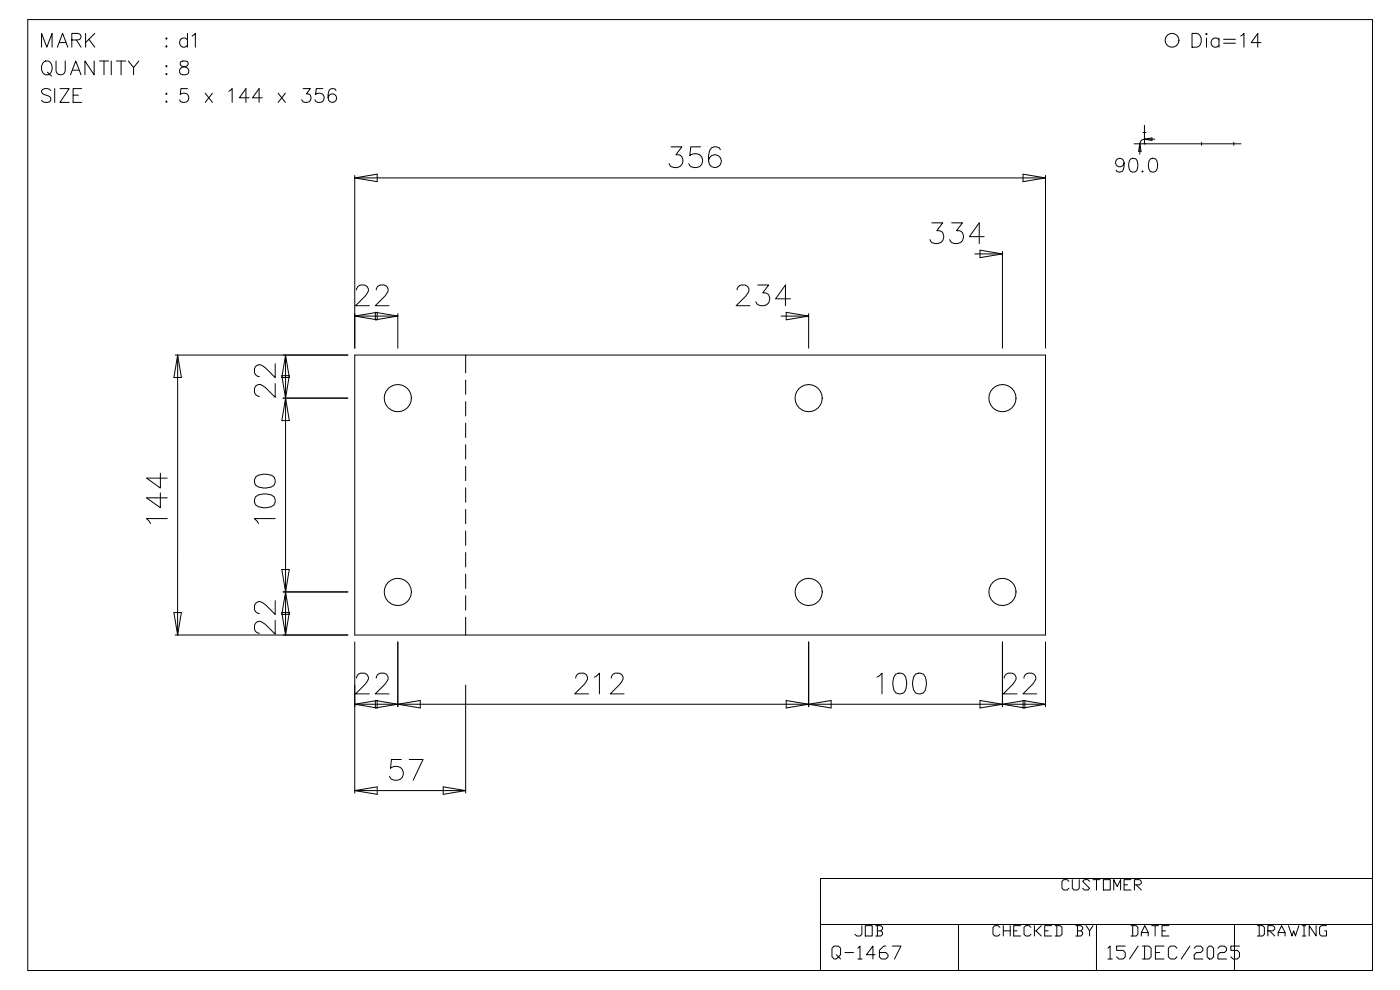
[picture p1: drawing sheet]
<svg xmlns="http://www.w3.org/2000/svg" width="420mm" height="297mm" viewBox="0 0 420 297" stroke-linecap="round" stroke-linejoin="round" font-family="sans-serif">
<g fill="none" stroke="#000" stroke-width=".3">
<path d="M8.3 5.9h403.3v285.1h-403.3zM12.5 14.2v-4.2l1.5 4.2 1.6-4.2v4.2M12.9 18.9a1.53 1.53 0 0 1 1.7-.6 1.53 1.53 0 0 1 1 1.6 1.81 1.81 0 0 1-.4 1.9 1.81 1.81 0 0 1-1.9 .4 2.57 2.57 0 0 1-.4-3.3zM16.8 18.3v2.9a1.39 1.39 0 0 0 1.4 1.2 1.39 1.39 0 0 0 1.4-1.2v-2.9M17.2 14.2l1.6-4.2 1.6 4.2M17.8 12.8h2M21.5 12l2.4-.2a.96 .96 0 0 0 0-1.6l-2.4-.2v4.2M22.9 12l1.4 2.2M25.7 10v4.2M26.7 11.8l1.7 2.4M28.2 18.3v4.1l-2.7-4.1v4.1M28.4 10l-2.7 2.8"/>
<path d="M29.8 18.3h2.8M31.2 18.3v4.1M33.4 18.3v4.1M34.9 18.3h2.8M36.3 18.3v4.1M38.5 18.3l1.6 2 1.5-2M49.7 11.6l.2-.2 .2 .2-.2 .2zM49.7 14l.2-.2 .2 .2-.2 .2zM49.7 19.9l.2-.2 .2 .2-.2 .2zM54.2 18.5a.84 .84 0 0 0 .4 1.4 1.71 1.71 0 0 1 2 1.7 1.44 1.44 0 0 1-1.6 .9 1.44 1.44 0 0 1-1.1-1.5 1.9 1.9 0 0 1 1.9-1.1 .84 .84 0 0 0 .4-1.4l-.6-.2zM56.2 12a1.32 1.32 0 0 0-1.9-.2 1.32 1.32 0 0 0 0 1.9 1.32 1.32 0 0 0 1.9-.1M56.2 10v4.2"/>
<path d="M57.6 10.8l1-.8v4.2M357.5 10h1.4a2.21 2.21 0 0 1 1.4 2.1 2.21 2.21 0 0 1-1.4 2.1h-1.4zM361.8 10l.2 .2-.2 .2-.2-.2zM361.8 11.4v2.8M365.6 12a1.32 1.32 0 0 0-2-.2 1.32 1.32 0 0 0 0 1.9 1.32 1.32 0 0 0 2-.1M365.6 11.4v2.8M366.9 11.8h3.6M366.9 13h3.6M372.1 10.8l1-.8v4.2M378.2 12.8h-3l2-2.8v4.2M14.2 21.6l1.2 1.2M15.2 27.2a1.82 1.82 0 0 0-2.7 0 1.06 1.06 0 0 0 .8 1.1l1.1 .4a1.01 1.01 0 0 1 .8 .8 1.01 1.01 0 0 1-.4 1 1.9 1.9 0 0 1-2.3-.4"/>
<path d="M16.4 26.6v4.1M18 26.6h2.7l-2.7 4.1h2.7M21.1 22.4l1.6-4.1 1.6 4.1M21.7 21h2M21.9 28.5h1.6M24.5 26.6h-2.6v4.1h2.6M40.1 20.3v2.1M49.7 22.2l.2-.2 .2 .2-.2 .2zM49.7 28.1l.2-.2 .2 .2-.2 .2zM49.7 30.5l.2-.2 .2 .2-.2 .2zM56.2 26.6h-2l-.1 1.7a1.46 1.46 0 0 1 2.2 0 1.46 1.46 0 0 1-.3 2.2 1.46 1.46 0 0 1-2.1-.6M61.5 27.9l2.2 2.8"/>
<path d="M63.7 27.9l-2.2 2.8M68.6 27.4l1-.8v4.1M74.7 29.3h-2.9l2-2.7v4.1M78.7 29.3h-3l2-2.7v4.1M83.4 27.9l2.2 2.8M85.6 27.9l-2.2 2.8M90.9 26.6h2.2l-1.2 1.5a1.33 1.33 0 0 1 1.4 1.6 1.33 1.33 0 0 1-1.8 1l-.6-.2-.4-.6M96.8 26.6h-2l-.2 1.7a1.46 1.46 0 0 1 2.3 0 1.46 1.46 0 0 1-.3 2.2 1.46 1.46 0 0 1-2.1-.6M100.8 27.2a1.22 1.22 0 0 0-1.8-.4 3.2 3.2 0 0 0 0 3.7 1.28 1.28 0 0 0 1.9-.6 1.28 1.28 0 0 0-.9-1.7 1.28 1.28 0 0 0-1.6 1.1M342.8 39.7h.8M343.2 37.6v5.5M106.4 52.6v51.8"/>
<path d="M106.4 53.4h207.1M106.4 53.4l6.7-1.2v2.3zM201.2 44h3.3l-1.8 2.4a1.93 1.93 0 0 1 2.1 1.8 1.93 1.93 0 0 1-1.8 2 1.81 1.81 0 0 1-2.4-1.1M210.1 44h-2.9l-.3 2.7a2.22 2.22 0 0 1 3.1-.1 2.22 2.22 0 0 1 0 3.2 2.22 2.22 0 0 1-3.1-.1l-.3-.6M216 44.9a1.83 1.83 0 0 0-2.6-.6 5.6 5.6 0 0 0-.6 5.1 1.93 1.93 0 0 0 3.1 .2 1.93 1.93 0 0 0-.8-3.1 1.93 1.93 0 0 0-2.6 1.7M306.8 52.2l6.7 1.2-6.7 1.1zM313.5 52.6v51.8M337.1 48.8a1.28 1.28 0 0 1-1.8 1.1 1.28 1.28 0 0 1-.5-2 1.28 1.28 0 0 1 2.1 .2 3.7 3.7 0 0 1-.4 3.3 1.22 1.22 0 0 1-1.8-.4M339.1 47.7a1.34 1.34 0 0 1 1.9 .6 3.4 3.4 0 0 1-.3 3.1 1.34 1.34 0 0 1-2-.6 3.4 3.4 0 0 1 .4-3.1zM340.1 43.1h32.1M341.8 43.1v3.1M341.8 43.1l.4 2.3h-.7z"/>
<path d="M342.6 51.2l-.2 .2 .2 .2 .2-.2M343.2 41.7l-.7 .2-.5 .5-.2 .7M343.2 41.7h3.1M343.2 41.7l2.3-.3v.7zM345 47.7a1.34 1.34 0 0 1 2 .6 3.4 3.4 0 0 1-.4 3.1 1.34 1.34 0 0 1-2-.6 3.4 3.4 0 0 1 .4-3.1zM360.3 42.7v.9M370 42.7v.9M279.5 66.8h3.2l-1.8 2.4a1.93 1.93 0 0 1 2.2 1.8 1.93 1.93 0 0 1-1.9 2 1.81 1.81 0 0 1-2.3-1.2M285.4 66.8h3.2l-1.7 2.4a1.93 1.93 0 0 1 2.1 1.8 1.93 1.93 0 0 1-1.8 2 1.81 1.81 0 0 1-2.4-1.2M292.3 76.1h8.3M293.9 75l6.7 1.1-6.7 1.2zM295.1 71h-4.4l3-4.2v6.2"/>
<path d="M300.6 75.4v29M106.4 94.8l6.7-1.1v2.2zM106.4 94.8h12.9M106.9 86.9a1.54 1.54 0 0 1 1.2-1.4h1.2a1.52 1.52 0 0 1 .9 2.3l-.6 .9-3 3h4.2M112.6 93.7l6.7 1.1-6.7 1.1zM112.8 86.9a1.54 1.54 0 0 1 1.2-1.4h1.2a1.52 1.52 0 0 1 .9 2.3l-.6 .9-3 3h4.2M119.3 94v10.4M221.1 86.9a1.54 1.54 0 0 1 1.1-1.4h1.2a1.52 1.52 0 0 1 .9 2.3l-.6 .9-2.9 3h4.1M227.3 85.5h3.2l-1.8 2.3a1.93 1.93 0 0 1 2.2 1.8 1.93 1.93 0 0 1-1.9 2.1 1.81 1.81 0 0 1-2.3-1.2M234.2 94.8h8.3M235.8 93.7l6.7 1.1-6.7 1.1zM237 89.6h-4.4l3-4.1v6.2"/>
<path d="M242.5 94v10.4M52.5 106.5h51.8M53.3 106.5v83.9M53.3 106.5l1.1 6.7h-2.2zM82.5 115v4.1l-2.9-2.9a1.87 1.87 0 0 0-3-.3l-.3 .6v1.2a1.54 1.54 0 0 0 1.5 1.1M82.5 109.1v4.1l-2.9-2.9a1.87 1.87 0 0 0-3-.3l-.3 .6v1.1a1.54 1.54 0 0 0 1.5 1.2M84.5 112.6l2.3 13.5h-2.3l2.3-13.5zM84.9 119.4h19.4M85.6 106.5l1.2 6.7h-2.3zM85.6 106.5v83.9M106.4 106.5h207.1v83.9h-207.1zM139.6 106.5v5.3"/>
<path d="M139.6 114v4.3M139.6 120.4v4.3M139.6 126.9v4.3M139.6 133.4v4.3M139.6 139.8v4.3M48.1 147.8v4.4l-4.1-2.9h6.2M48.1 141.9v4.4l-4.1-2.9h6.2M50.2 155.5h-6.2l1.1 1.5M76.6 149a4.8 4.8 0 0 1 5.6 0 2.02 2.02 0 0 1-.9 3 5.1 5.1 0 0 1-4.7-.6l-.3-.9zM76.6 143.1a4.8 4.8 0 0 1 5.6 0 2.02 2.02 0 0 1-.9 2.9 5.1 5.1 0 0 1-4.7-.6l-.3-.8zM82.5 155.5h-6.2l1.2 1.5M139.6 146.3v4.3"/>
<path d="M139.6 152.8v4.3M139.6 159.2v4.3M84.5 170.8l2.3 13.4h-2.3l2.3-13.4zM84.9 177.5h19.4M139.6 165.7v4.3M139.6 172.2v4.3M139.6 178.6v4.3M52.1 183.7h2.3l-1.1 6.7zM52.5 190.4h51.8M82.5 186v4.2l-2.9-3a1.87 1.87 0 0 0-3-.3l-.3 .6v1.2a1.54 1.54 0 0 0 1.5 1.2M82.5 180.1v4.2l-2.9-3a1.87 1.87 0 0 0-3-.3l-.3 .6v1.2a1.54 1.54 0 0 0 1.5 1.2M84.5 183.7h2.3l-1.2 6.7z"/>
<path d="M106.4 192.5v45.3M119.3 192.5v19.4M139.6 185.1v5.3M242.5 192.5v19.4M300.6 192.5v19.4M313.5 192.5v19.4M106.4 211.2l6.7-1.2v2.3zM106.4 211.2h207.1M106.9 203.3a1.54 1.54 0 0 1 1.2-1.5h1.2a1.52 1.52 0 0 1 .9 2.4l-.6 .9-3 3h4.2M112.6 210v2.3l13.4-2.3v2.3zM112.8 203.3a1.54 1.54 0 0 1 1.2-1.5h1.2a1.52 1.52 0 0 1 .9 2.4l-.6 .9-3 3h4.2M139.6 205.4v32.4"/>
<path d="M172.7 203.3a1.54 1.54 0 0 1 1.1-1.5h1.2a1.52 1.52 0 0 1 .9 2.4l-.6 .9-2.9 3h4.1M178.3 203l1.5-1.2v6.3M183.3 203.3a1.54 1.54 0 0 1 1.2-1.5h1.2a1.52 1.52 0 0 1 .9 2.4l-.6 .9-3 3h4.2M235.8 210v2.3l13.4-2.3v2.3zM263 203l1.5-1.2v6.3M268.6 202.1a2.02 2.02 0 0 1 3 .9 5.1 5.1 0 0 1-.6 4.8 2.02 2.02 0 0 1-2.9-.9 5.1 5.1 0 0 1 .5-4.8zM274.6 202.1a2.02 2.02 0 0 1 2.9 .9 5.1 5.1 0 0 1-.6 4.8 2.02 2.02 0 0 1-2.9-.9 5.1 5.1 0 0 1 .6-4.8zM293.9 210v2.3l13.5-2.3v2.3zM301.2 203.3a1.54 1.54 0 0 1 1.1-1.5h1.2a1.52 1.52 0 0 1 .9 2.4l-.6 .9-2.9 3h4.1M306.8 210l6.7 1.2-6.7 1.1zM307.1 203.3a1.54 1.54 0 0 1 1.2-1.5h1.1a1.52 1.52 0 0 1 .9 2.4l-.6 .9-2.9 3h4.1M106.4 237.1l6.7-1.2v2.3z"/>
<path d="M106.4 237.1h33.2M120.4 227.7h-3l-.3 2.7a2.22 2.22 0 0 1 3.2-.1 2.22 2.22 0 0 1 0 3.2 2.22 2.22 0 0 1-3.2-.1l-.3-.6M122.7 227.7h4.2l-3 6.3M132.9 235.9l6.7 1.2-6.7 1.1zM246.1 277.2h165.5M258.5 277.6v2.6l-.5 .5h-1.1l-.5-.5M259.5 277.6h2.1v3.1h-2.1zM262.6 277.6h1.6l.5 .5v.5l-.5 .5M263.1 279.1h1.1l.5 .5v.6l-.5 .5h-1.6M263.1 277.6v3.1M287.4 277.2v13.8M299.9 278.1l-.6-.5h-1l-.5 .5v2.1l.5 .5h1l.6-.5"/>
<path d="M300.9 277.6v3.1M300.9 279.1h2.1M303 277.6v3.1M304 279.1h1M306.1 277.6h-2.1v3.1h2.1M309.2 278.1l-.5-.5h-1.1l-.5 .5v2.1l.5 .5h1.1l.5-.5M310.2 277.6v3.1M310.7 279.1l1.6 1.6M312.3 277.6l-1.6 1.5h-.5M313.3 279.1h1M315.4 277.6h-2.1v3.1h2.1M316.4 277.6h1.6l.5 .5v2.1l-.5 .5h-1.6"/>
<path d="M316.9 277.6v3.1M320.5 264.3l-.5-.5h-1l-.5 .5v2.1l.5 .5h1l.5-.5M321.6 263.8v2.6l.5 .5h1l.6-.5v-2.6M322.6 277.6h1.6l.5 .5v.5l-.5 .5M323.1 279.1h1.1l.5 .5v.6l-.5 .5h-1.6M323.1 277.6v3.1M325.7 277.6l1.1 1.5v1.6M326.8 264.3l-.6-.5h-1l-.5 .5 2.1 2.1-.6 .5h-1l-.5-.5M327.8 263.8h2.1M327.8 277.6l-1 1.5M328.8 263.8v3.1M328.8 277.2v13.8"/>
<path d="M330.9 263.8h2.1v3.1h-2.1zM334 266.9v-3.1l1 2 1.1-2v3.1M337.1 265.3h1M339.2 263.8h-2.1v3.1h2.1M339.2 277.6h1.5l.5 .5v2.1l-.5 .5h-1.5M339.7 277.6v3.1M340.2 265.3h1.6l.5-.5v-.5l-.5-.5h-1.6v3.1M340.7 265.3l1.6 1.6M342.3 279.6h2M345.4 277.6h2.1M346.4 277.6v3.1M348.5 279.1h1"/>
<path d="M350.6 277.6h-2.1v3.1h2.1M370.2 277.2v13.8M377.1 277.6h1.6l.5 .5v2.1l-.5 .5h-1.6M377.6 277.6v3.1M380.2 279.1h1.6l.5-.5v-.5l-.5-.5h-1.6v3.1M380.7 279.1l1.6 1.6M383.3 279.6h2.1M386.4 277.6l1.1 3.1 .5-1.6 .5 1.6 1-3.1M390.6 277.6h1M391.1 277.6v3.1M394.7 277.6v3.1l-2.1-3.1v3.1M397.8 277.6h-1.5l-.6 .5v2.1l.6 .5h1.5v-1.6h-.5"/>
<path d="M411.6 263.4h-165.5v27.6M250.8 286.3l.6 .6-.6 .7h-.7l-.6-.7v-2.6l.6-.6h1.3l.7 .6v2l-.7 .6 .7 .7M253.4 285.6h2.6M257.3 284.3l.6-.6v3.9M257.3 287.6h1.3M262.4 286.3h-2.6l2-2.6v3.9M265.7 283.7h-.7l-1.3 1.3v1.9l.7 .7h1.3l.6-.7v-.6l-.6-.7h-2M267.6 283.7h2.6l-1.9 3.9M332.3 284.3l.6-.6v3.9M332.3 287.6h1.3M337.4 283.7h-2.5v1.3h1.9l.6 .6v1.3l-.6 .7h-1.3l-.6-.7M341.3 283.7l-2.6 3.9"/>
<path d="M342.3 280.7v-1.1l1-2 1 2v1.1M342.6 283.7h2l.6 .6v2.6l-.6 .7h-2M343.3 283.7v3.9M346.5 285.6h1.3M349.1 283.7h-2.6v3.9h2.6M353 284.3l-.7-.6h-1.3l-.6 .6v2.6l.6 .7h1.3l.7-.7M356.8 283.7l-2.5 3.9M358.1 284.3l.7-.6h1.3l.6 .6v.7l-.6 .6h-1.3l-.7 .7v1.3h2.6M362.7 283.7h.6l.7 .6v2.6l-.7 .7h-.6l-.7-.7v-2.6zM365.2 284.3l.7-.6h1.3l.6 .6v.7l-.6 .6h-1.3l-.7 .7v1.3h2.6M371.7 283.7h-2.6v1.3h2l.6 .6v1.3l-.6 .7h-1.3l-.7-.7M383.3 280.7v-1.1l1.1-2 1 2v1.1"/>
<path d="M390.6 280.7h1"/>
<circle cx="351.5" cy="12.1" r="2.07"/>
<circle cx="119.3" cy="119.4" r="4.1"/>
<circle cx="242.5" cy="119.4" r="4.1"/>
<circle cx="300.6" cy="119.4" r="4.1"/>
<circle cx="119.3" cy="177.5" r="4.1"/>
<circle cx="242.5" cy="177.5" r="4.1"/>
<circle cx="300.6" cy="177.5" r="4.1"/>
</g>
</svg>
